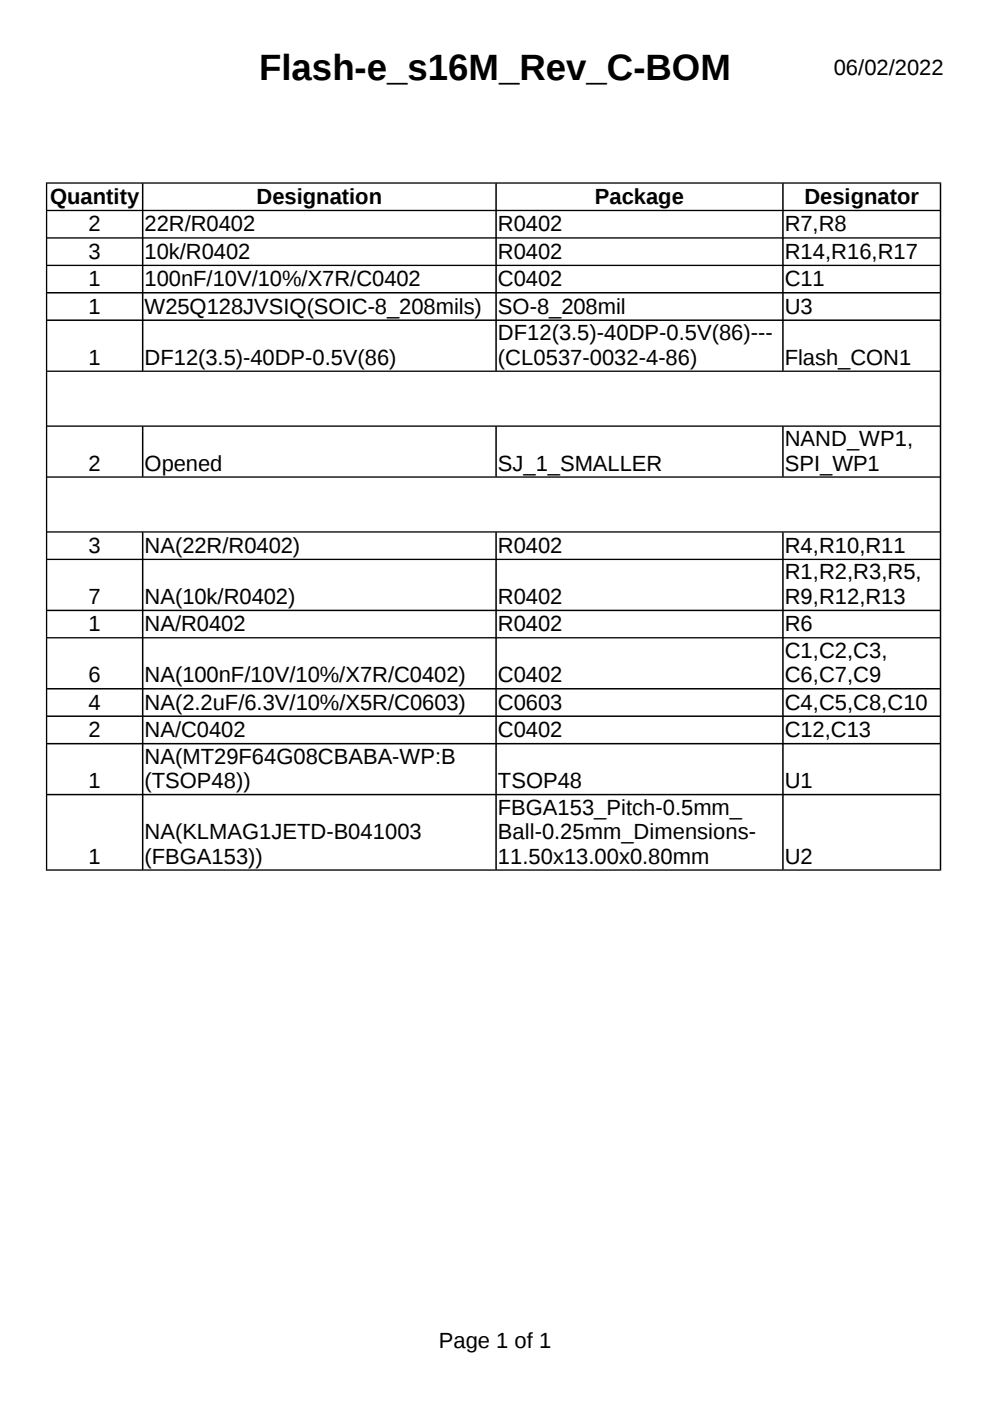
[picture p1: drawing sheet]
<svg xmlns="http://www.w3.org/2000/svg" width="210mm" height="297mm" viewBox="0 0 210 297" stroke-linecap="round" stroke-linejoin="round" font-family="sans-serif">
<defs><g id="words">
<text font-size="7.8" x="54.9" y="16.9">Flash-e_s16M_Rev_C-BOM</text>
<g font-size="4.7">
<text x="176.8" y="15.8">06/02/2022</text>
<text x="10.6" y="43.3">Quantity</text>
<text x="54.4" y="43.3">Designation</text>
<text x="126.2" y="43.3">Package</text>
<text x="170.6" y="43.3">Designator</text>
<text x="18.8" y="49.1">2</text>
<text x="30.7" y="49.1">22R/R0402</text>
<text x="105.6" y="49.1">R0402</text>
<text x="166.4" y="49.1">R7,R8</text>
<text x="18.8" y="54.9">3</text>
<text x="30.7" y="54.9">10k/R0402</text>
<text x="105.6" y="54.9">R0402</text>
<text x="166.4" y="54.9">R14,R16,R17</text>
<text x="18.8" y="60.7">1</text>
<text x="30.7" y="60.7">100nF/10V/10%/X7R/C0402</text>
<text x="105.6" y="60.7">C0402</text>
<text x="166.4" y="60.7">C11</text>
<text x="18.8" y="66.5">1</text>
<text x="30.7" y="66.5">W25Q128JVSIQ(SOIC-8_208mils)</text>
<text x="105.6" y="66.5">SO-8_208mil</text>
<text x="166.4" y="66.5">U3</text>
<text x="18.8" y="77.3">1</text>
<text x="30.7" y="77.3">DF12(3.5)-40DP-0.5V(86)</text>
<text x="105.6" y="72.1">DF12(3.5)-40DP-0.5V(86)---</text>
<text x="105.6" y="77.4">(CL0537-0032-4-86)</text>
<text x="166.4" y="77.3">Flash_CON1</text>
<text x="166.4" y="94.6">NAND_WP1,</text>
<text x="18.8" y="99.8">2</text>
<text x="30.7" y="99.8">Opened</text>
<text x="105.6" y="99.8">SJ_1_SMALLER</text>
<text x="166.4" y="99.8">SPI_WP1</text>
<text x="18.8" y="117.2">3</text>
<text x="30.7" y="117.2">NA(22R/R0402)</text>
<text x="105.6" y="117.2">R0402</text>
<text x="166.4" y="117.3">R4,R10,R11</text>
<text x="166.4" y="122.8">R1,R2,R3,R5,</text>
<text x="18.8" y="128">7</text>
<text x="30.7" y="128">NA(10k/R0402)</text>
<text x="105.6" y="128">R0402</text>
<text x="166.4" y="128.1">R9,R12,R13</text>
<text x="18.8" y="133.8">1</text>
<text x="30.7" y="133.8">NA/R0402</text>
<text x="105.6" y="133.8">R0402</text>
<text x="166.4" y="133.8">R6</text>
<text x="166.4" y="139.5">C1,C2,C3,</text>
<text x="18.8" y="144.7">6</text>
<text x="30.7" y="144.7">NA(100nF/10V/10%/X7R/C0402)</text>
<text x="105.6" y="144.7">C0402</text>
<text x="166.4" y="144.7">C6,C7,C9</text>
<text x="18.8" y="150.5">4</text>
<text x="30.7" y="150.5">NA(2.2uF/6.3V/10%/X5R/C0603)</text>
<text x="105.6" y="150.5">C0603</text>
<text x="166.4" y="150.5">C4,C5,C8,C10</text>
<text x="18.8" y="156.3">2</text>
<text x="30.7" y="156.3">NA/C0402</text>
<text x="30.7" y="161.9">NA(MT29F64G08CBABA-WP:B</text>
<text x="105.6" y="156.3">C0402</text>
<text x="166.4" y="156.3">C12,C13</text>
<text x="18.8" y="167.1">1</text>
<text x="30.7" y="167.1">(TSOP48))</text>
<text x="105.6" y="167.1">TSOP48</text>
<text x="166.4" y="167.1">U1</text>
<text x="105.6" y="172.7">FBGA153_Pitch-0.5mm_</text>
<text x="30.7" y="177.9">NA(KLMAG1JETD-B041003</text>
<text x="105.6" y="177.9">Ball-0.25mm_Dimensions-</text>
<text x="18.8" y="183.1">1</text>
<text x="30.7" y="183.1">(FBGA153))</text>
<text x="105.6" y="183.1">11.50x13.00x0.80mm</text>
<text x="166.4" y="183.1">U2</text>
<text x="93.1" y="285.9">Page 1 of 1</text>
</g>
</g></defs>
<g fill="#000">
<path d="M9.7 38.7h189.9l-.4 .2h-189.2z" fill-rule="evenodd"/>
<path d="M10 44.5h189.2l.2 .1-.2 .2h-189.2l-.1-.2z" fill-rule="evenodd"/>
<path d="M10 50.3h189.2l.2 .1-.2 .2h-189.2l-.1-.2z" fill-rule="evenodd"/>
<path d="M10 56.1h189.2l.2 .2-.2 .1h-189.2l-.1-.1z" fill-rule="evenodd"/>
<path d="M10 61.9h189.2l.2 .2-.2 .1h-189.2l-.1-.1z" fill-rule="evenodd"/>
<path d="M10 67.7h189.2l.2 .2-.2 .2h-189.2l-.1-.2z" fill-rule="evenodd"/>
<path d="M9.9 78.7l.1-.1h189.2l.2 .1-.2 .1h-189.2z" fill-rule="evenodd"/>
<path d="M30.2 38.8l.2 .1v39.7l-.2 .1-.1-.1v-39.7z" fill-rule="evenodd"/>
<path d="M105 38.9l.2-.1 .1 .1v39.7l-.1 .1-.2-.1z" fill-rule="evenodd"/>
<path d="M166 38.8l.2 .1v39.7l-.2 .1-.2-.1v-39.7z" fill-rule="evenodd"/>
<path d="M9.9 90.3l.1-.1h189.2l.2 .1-.2 .2h-189.2z" fill-rule="evenodd"/>
<path d="M10 101h189.2l.2 .1-.2 .2h-189.2l-.1-.2z" fill-rule="evenodd"/>
<path d="M10 112.6h189.2l.2 .2-.2 .1h-189.2l-.1-.1z" fill-rule="evenodd"/>
<path d="M10 118.5h189.2l.2 .1-.2 .1h-189.2l-.1-.1z" fill-rule="evenodd"/>
<path d="M30.2 90.3l.2 .2v10.5l-.2 .1-.1-.1v-10.5z" fill-rule="evenodd"/>
<path d="M105 90.5l.2-.2 .1 .2v10.5l-.1 .1-.2-.1z" fill-rule="evenodd"/>
<path d="M166 90.3l.2 .2v10.5l-.2 .1-.2-.1v-10.5z" fill-rule="evenodd"/>
<path d="M9.9 129.4l.1-.1h189.2l.2 .1-.2 .2h-189.2z" fill-rule="evenodd"/>
<path d="M9.9 135.2l.1-.1h189.2l.2 .1-.2 .2h-189.2z" fill-rule="evenodd"/>
<path d="M9.9 146l.1-.1h189.2l.2 .1-.2 .2h-189.2z" fill-rule="evenodd"/>
<path d="M9.9 151.8l.1-.1h189.2l.2 .1-.2 .2h-189.2z" fill-rule="evenodd"/>
<path d="M9.9 157.7l.1-.2h189.2l.2 .2-.2 .1h-189.2z" fill-rule="evenodd"/>
<path d="M9.9 168.5l.1-.2h189.2l.2 .2-.2 .1h-189.2z" fill-rule="evenodd"/>
<path d="M9.7 38.7l.3 .2v145.4l-.3 .3z" fill-rule="evenodd"/>
<path d="M9.7 184.6l.3-.3h189.2l.4 .3z" fill-rule="evenodd"/>
<path d="M30.1 112.9l.1-.1 .2 .1v71.4l-.2 .2-.1-.2z" fill-rule="evenodd"/>
<path d="M105 112.9l.2-.1 .1 .1v71.4l-.1 .2-.2-.2z" fill-rule="evenodd"/>
<path d="M165.8 112.9l.2-.1 .2 .1v71.4l-.2 .2-.2-.2z" fill-rule="evenodd"/>
<path d="M199.2 38.9l.4-.2v145.9l-.4-.3z" fill-rule="evenodd"/>
</g>
<use href="#words"/>
</svg>
